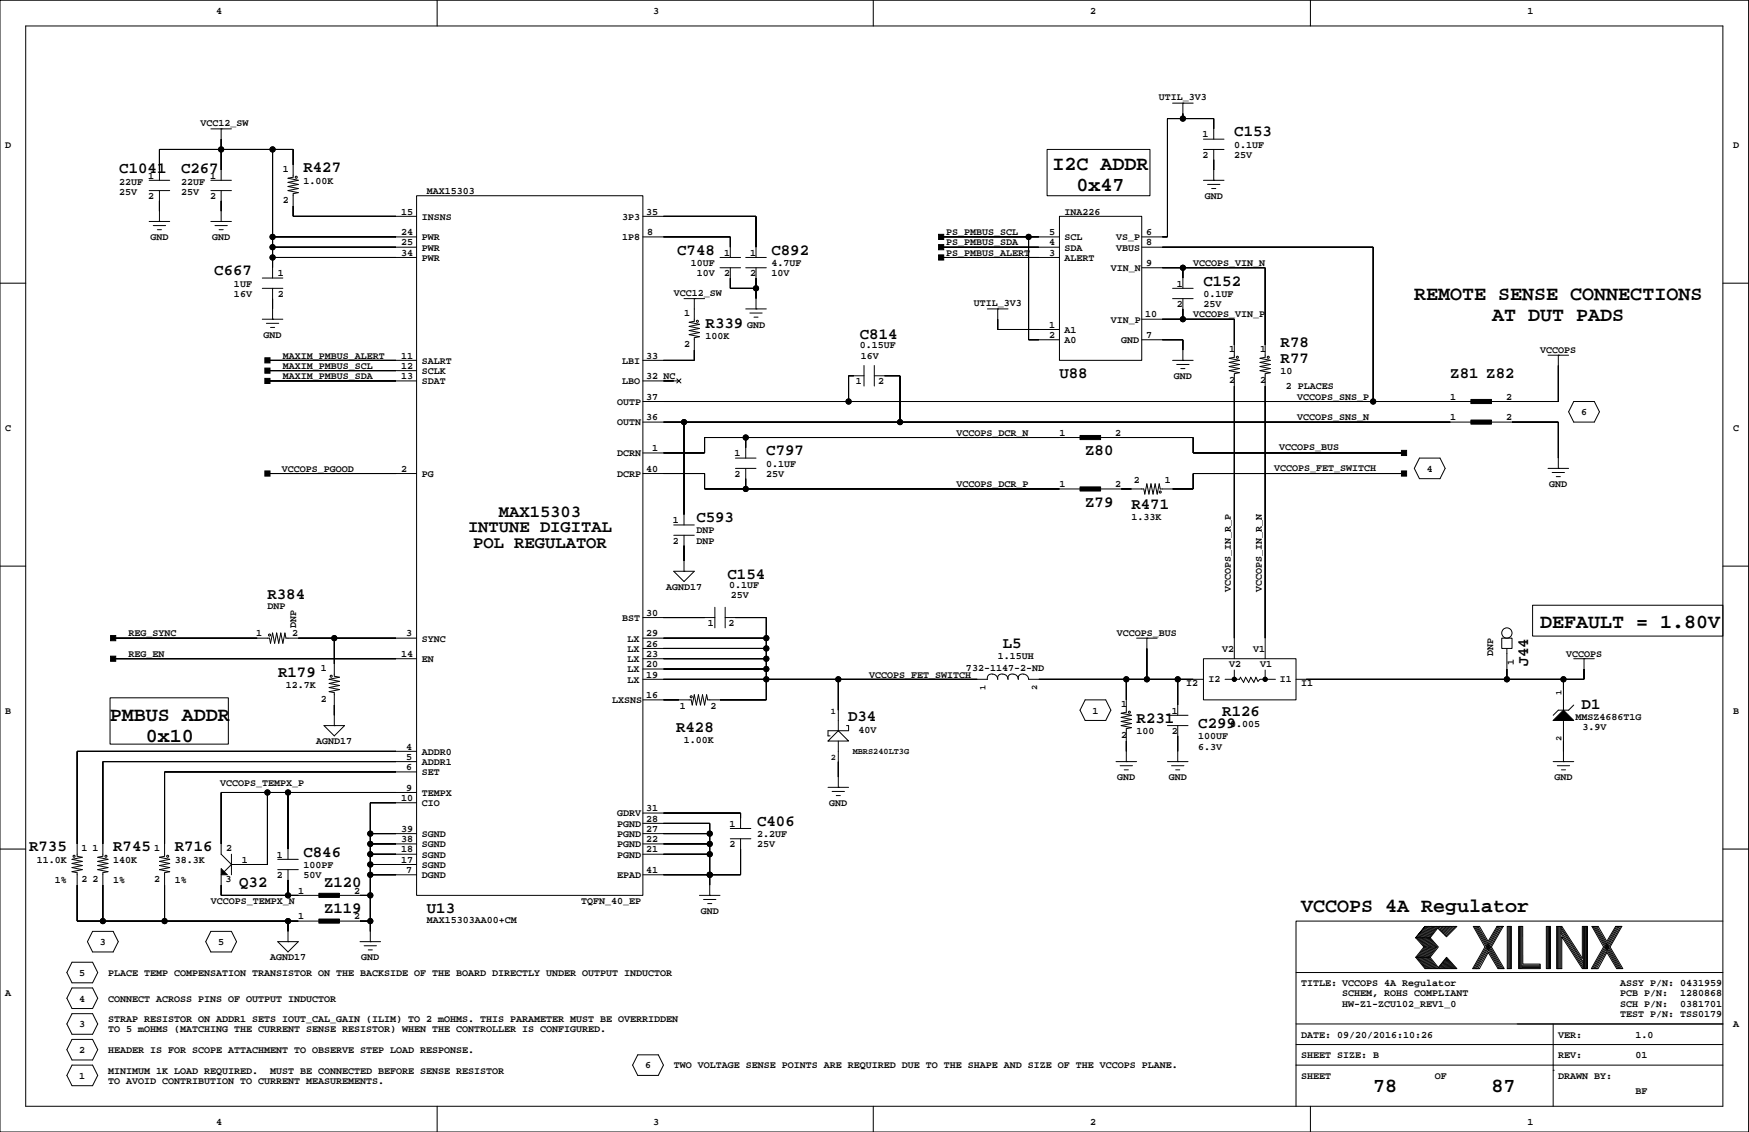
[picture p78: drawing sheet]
<svg xmlns="http://www.w3.org/2000/svg" width="432mm" height="279mm" viewBox="0 0 432 279" stroke-linecap="round" stroke-linejoin="round" font-family="sans-serif">
<defs><g id="words">
<g font-size="4.9">
<text x="259.9" y="42.1">I2C ADDR</text>
<text x="265.8" y="47.2">0x47</text>
<text x="349.2" y="74.1">REMOTE SENSE CONNECTIONS</text>
<text x="368.4" y="79.2">AT DUT PADS</text>
<text x="380.3" y="155.1">DEFAULT = 1.80V</text>
<text x="27.1" y="177.9">PMBUS ADDR</text>
<text x="36" y="183">0x10</text>
<text x="321.2" y="225.2">VCCOPS 4A Regulator</text>
<text x="339" y="269.6">78</text>
<text x="368.2" y="269.6">87</text>
</g>
<g font-size="4.2">
<text x="115.5" y="131.4">INTUNE DIGITAL</text>
<text x="123.2" y="127.6">MAX15303</text>
<text x="116.8" y="135.2">POL REGULATOR</text>
</g>
<g font-size="3.9">
<text x="304.7" y="33.7">C153</text>
<text x="29.5" y="42.8">C1041</text>
<text x="44.7" y="42.8">C267</text>
<text x="74.9" y="42.5">R427</text>
<text x="167.2" y="62.9">C748</text>
<text x="190.5" y="62.9">C892</text>
<text x="52.9" y="67.9">C667</text>
<text x="297.1" y="70.5">C152</text>
<text x="174.2" y="80.9">R339</text>
<text x="212.3" y="83.7">C814</text>
<text x="316.2" y="89.5">R77</text>
<text x="316.2" y="85.7">R78</text>
<text x="261.6" y="93.3">U88</text>
<text x="358.1" y="93.3">Z81 Z82</text>
<text x="189.2" y="112.4">C797</text>
<text x="267.9" y="112.4">Z80</text>
<text x="267.9" y="125.1">Z79</text>
<text x="279.3" y="125.6">R471</text>
<text x="171.9" y="128.9">C593</text>
<text x="179.6" y="142.9">C154</text>
<text x="66" y="147.9">R384</text>
<text x="247.6" y="159.9">L5</text>
<text x="68.6" y="167">R179</text>
<text x="377.2" y="164.5" transform="rotate(-90 377.2 164.5)">J44</text>
<text x="209.4" y="178">D34</text>
<text x="280.6" y="178.4">R231</text>
<text x="295.8" y="179.7">C299</text>
<text x="301.8" y="176.7">R126</text>
<text x="390.5" y="175">D1</text>
<text x="166.9" y="180.7">R428</text>
<text x="186.9" y="203.8">C406</text>
<text x="7.2" y="210.1">R735</text>
<text x="27.9" y="210.1">R745</text>
<text x="43.2" y="210.1">R716</text>
<text x="74.9" y="211.4">C846</text>
<text x="59" y="219">Q32</text>
<text x="80" y="219">Z120</text>
<text x="80" y="225.4">Z119</text>
<text x="105.4" y="225.4">U13</text>
</g>
<g font-size="2.5">
<text x="53.3" y="3.4">4</text>
<text x="161.3" y="3.4">3</text>
<text x="269.2" y="3.4">2</text>
<text x="377.1" y="3.4">1</text>
<text x="286.1" y="24.8">UTIL_3V3</text>
<text x="49.5" y="31.1">VCC12_SW</text>
<text x="296.9" y="33.9">1</text>
<text x="1.3" y="36.4">D</text>
<text x="296.9" y="39">2</text>
<text x="304.7" y="36.4">0.1UF</text>
<text x="304.7" y="39">25V</text>
<text x="427.9" y="36.4">D</text>
<text x="29.5" y="45.6">22UF</text>
<text x="36.6" y="44.1">1</text>
<text x="44.7" y="45.6">22UF</text>
<text x="51.8" y="44.1">1</text>
<text x="69.8" y="42.4">1</text>
<text x="74.9" y="45.3">1.00K</text>
<text x="105.4" y="47.9">MAX15303</text>
<text x="29.5" y="48.1">25V</text>
<text x="36.6" y="49.1">2</text>
<text x="44.7" y="48.1">25V</text>
<text x="51.8" y="49.1">2</text>
<text x="69.8" y="50">2</text>
<text x="99" y="53">15</text>
<text x="159.6" y="53">35</text>
<text x="262.8" y="53">INA226</text>
<text x="297.4" y="49.1">GND</text>
<text x="37.1" y="59.3">GND</text>
<text x="52.4" y="59.3">GND</text>
<text x="99" y="58">24</text>
<text x="104.1" y="54.2">INSNS</text>
<text x="104.1" y="59.3">PWR</text>
<text x="153.6" y="59.3">1P8</text>
<text x="153.6" y="54.2">3P3</text>
<text x="159.8" y="58">8</text>
<text x="233.6" y="58">PS_PMBUS_SCL</text>
<text x="259" y="58">5</text>
<text x="262.8" y="59.3">SCL</text>
<text x="275.5" y="59.3">VS_P</text>
<text x="282.9" y="58">6</text>
<text x="99" y="63.1">34</text>
<text x="99" y="60.6">25</text>
<text x="104.1" y="64.4">PWR</text>
<text x="104.1" y="61.8">PWR</text>
<text x="170.6" y="65.6">10UF</text>
<text x="178.8" y="63.1">1</text>
<text x="185.2" y="63.1">1</text>
<text x="190.5" y="65.6">4.7UF</text>
<text x="233.6" y="63.1">PS_PMBUS_ALERT</text>
<text x="233.6" y="60.6">PS_PMBUS_SDA</text>
<text x="259" y="63.1">3</text>
<text x="259" y="60.6">4</text>
<text x="262.8" y="61.8">SDA</text>
<text x="262.8" y="64.4">ALERT</text>
<text x="275.5" y="61.8">VBUS</text>
<text x="282.9" y="60.6">8</text>
<text x="282.9" y="65.6">9</text>
<text x="294.6" y="65.6">VCCOPS_VIN_N</text>
<text x="57.8" y="70.7">1UF</text>
<text x="68.6" y="68.2">1</text>
<text x="172" y="68.2">10V</text>
<text x="178.8" y="68.2">2</text>
<text x="185.2" y="68.2">2</text>
<text x="190.5" y="68.2">10V</text>
<text x="274.3" y="66.9">VIN_N</text>
<text x="290.6" y="70.7">1</text>
<text x="57.8" y="73.3">16V</text>
<text x="68.6" y="73.3">2</text>
<text x="166.3" y="73">VCC12_SW</text>
<text x="168.9" y="78">1</text>
<text x="240.4" y="75.6">UTIL_3V3</text>
<text x="290.6" y="75.8">2</text>
<text x="297.1" y="73.3">0.1UF</text>
<text x="297.1" y="75.8">25V</text>
<text x="65.1" y="83.4">GND</text>
<text x="174.2" y="83.7">100K</text>
<text x="184.4" y="80.9">GND</text>
<text x="259" y="80.9">1</text>
<text x="259" y="83.4">2</text>
<text x="262.8" y="82.2">A1</text>
<text x="274.3" y="79.6">VIN_P</text>
<text x="282.7" y="78.3">10</text>
<text x="282.9" y="83.4">7</text>
<text x="294.6" y="78.3">VCCOPS_VIN_P</text>
<text x="69.8" y="88.5">MAXIM_PMBUS_ALERT</text>
<text x="99" y="88.5">11</text>
<text x="104.1" y="89.8">SALRT</text>
<text x="153.6" y="89.8">LBI</text>
<text x="159.6" y="88.5">33</text>
<text x="168.9" y="85.6">2</text>
<text x="212.3" y="86">0.15UF</text>
<text x="212.5" y="88.5">16V</text>
<text x="262.8" y="84.7">A0</text>
<text x="276.8" y="84.7">GND</text>
<text x="303.5" y="86.9">1</text>
<text x="311.1" y="86.9">1</text>
<text x="380.3" y="87.2">VCCOPS</text>
<text x="69.8" y="91">MAXIM_PMBUS_SCL</text>
<text x="69.8" y="93.6">MAXIM_PMBUS_SDA</text>
<text x="99" y="93.6">13</text>
<text x="99" y="91">12</text>
<text x="104.1" y="92.3">SCLK</text>
<text x="104.1" y="94.9">SDAT</text>
<text x="153.6" y="94.9">LBO</text>
<text x="159.6" y="93.6">32 NC</text>
<text x="211.3" y="94.9">1</text>
<text x="216.8" y="94.9">2</text>
<text x="289.8" y="93.6">GND</text>
<text x="303.5" y="94.5">2</text>
<text x="311.1" y="94.5">2</text>
<text x="316.2" y="92.3">10</text>
<text x="152.4" y="99.9">OUTP</text>
<text x="159.6" y="98.7">37</text>
<text x="317.4" y="96.1">2 PLACES</text>
<text x="320.2" y="98.7">VCCOPS_SNS_P</text>
<text x="358.1" y="98.7">1</text>
<text x="371.8" y="98.7">2</text>
<text x="1.3" y="106.3">C</text>
<text x="152.4" y="105">OUTN</text>
<text x="159.6" y="103.7">36</text>
<text x="236.2" y="107.5">VCCOPS_DCR_N</text>
<text x="261.6" y="107.5">1</text>
<text x="275.3" y="107.5">2</text>
<text x="320.2" y="103.7">VCCOPS_SNS_N</text>
<text x="358.1" y="103.7">1</text>
<text x="371.8" y="103.7">2</text>
<text x="390.3" y="102.5">6</text>
<text x="427.9" y="106.3">C</text>
<text x="152.4" y="112.6">DCRN</text>
<text x="161" y="111.4">1</text>
<text x="181.4" y="112.6">1</text>
<text x="315.8" y="111.1">VCCOPS_BUS</text>
<text x="69.6" y="116.4">VCCOPS_PGOOD</text>
<text x="99" y="116.4">2</text>
<text x="104.1" y="117.7">PG</text>
<text x="152.4" y="117.7">DCRP</text>
<text x="159.6" y="116.4">40</text>
<text x="181.4" y="117.7">2</text>
<text x="189.2" y="115.2">0.1UF</text>
<text x="189.2" y="117.7">25V</text>
<text x="279.9" y="119.2">2</text>
<text x="287.5" y="119.2">1</text>
<text x="314.6" y="116.2">VCCOPS_FET_SWITCH</text>
<text x="352.2" y="116.4">4</text>
<text x="236.2" y="120.2">VCCOPS_DCR_P</text>
<text x="261.6" y="120.2">1</text>
<text x="275.3" y="120.2">2</text>
<text x="382.5" y="120.2">GND</text>
<text x="166.1" y="129.1">1</text>
<text x="172" y="131.7">DNP</text>
<text x="279.3" y="128.4">1.33K</text>
<text x="166.1" y="134.2">2</text>
<text x="172" y="134.2">DNP</text>
<text x="164.4" y="145.6">AGND17</text>
<text x="180" y="145.1">0.1UF</text>
<text x="180.4" y="147.7">25V</text>
<text x="303.9" y="146.1" transform="rotate(-90 303.9 146.1)">VCCOPS_IN_R_P</text>
<text x="311.5" y="146.1" transform="rotate(-90 311.5 146.1)">VCCOPS_IN_R_N</text>
<text x="66" y="150.3">DNP</text>
<text x="73.1" y="155" transform="rotate(-90 73.1 155)">DNP</text>
<text x="153.6" y="153.3">BST</text>
<text x="159.6" y="152">30</text>
<text x="174.8" y="154.5">1</text>
<text x="179.9" y="154.5">2</text>
<text x="31.7" y="157.1">REG_SYNC</text>
<text x="63.3" y="157.1">1</text>
<text x="72.2" y="157.1">2</text>
<text x="100.3" y="157.1">3</text>
<text x="104.1" y="158.3">SYNC</text>
<text x="154.9" y="160.9">LX</text>
<text x="154.9" y="158.3">LX</text>
<text x="159.6" y="159.6">26</text>
<text x="159.6" y="157.1">29</text>
<text x="275.7" y="157.1">VCCOPS_BUS</text>
<text x="301.8" y="160.9">V2</text>
<text x="309.4" y="160.9">V1</text>
<text x="368.7" y="162" transform="rotate(-90 368.7 162)">DNP</text>
<text x="31.7" y="162.1">REG_EN</text>
<text x="79.2" y="165.6">1</text>
<text x="99" y="162.1">14</text>
<text x="104.1" y="163.4">EN</text>
<text x="154.9" y="166">LX</text>
<text x="154.9" y="163.4">LX</text>
<text x="159.6" y="164.7">20</text>
<text x="159.6" y="162.1">23</text>
<text x="159.6" y="167.2">19</text>
<text x="214.6" y="167.2">VCCOPS_FET_SWITCH</text>
<text x="238.5" y="165.6">732-1147-2-ND</text>
<text x="246.3" y="162.7">1.15UH</text>
<text x="303.5" y="164.6">V2</text>
<text x="311.1" y="164.6">V1</text>
<text x="373.7" y="164.1" transform="rotate(-90 373.7 164.1)">1</text>
<text x="386.6" y="162.1">VCCOPS</text>
<text x="70.6" y="169.8">12.7K</text>
<text x="79.2" y="173.2">2</text>
<text x="151.1" y="173.6">LXSNS</text>
<text x="154.9" y="168.5">LX</text>
<text x="159.6" y="172.3">16</text>
<text x="292.9" y="169.4">I2</text>
<text x="298.4" y="168.4">I2</text>
<text x="316" y="168.4">I1</text>
<text x="321.2" y="169.4">I1</text>
<text x="1.3" y="176.1">B</text>
<text x="167.8" y="175.1">1</text>
<text x="175.4" y="175.1">2</text>
<text x="269.7" y="176.1">1</text>
<text x="276.8" y="174.5">1</text>
<text x="289.3" y="176.1">1</text>
<text x="303.7" y="179.6">0.005</text>
<text x="389" y="177.8">MMSZ4686T1G</text>
<text x="427.9" y="176.1">B</text>
<text x="78.1" y="183.7">AGND17</text>
<text x="100.3" y="185">4</text>
<text x="168.8" y="183.5">1.00K</text>
<text x="211.9" y="180.9">40V</text>
<text x="276.8" y="182.1">2</text>
<text x="280.6" y="181.2">100</text>
<text x="289.3" y="181.2">2</text>
<text x="295.8" y="182.5">100UF</text>
<text x="295.8" y="185">6.3V</text>
<text x="390.7" y="180.2">3.9V</text>
<text x="100.3" y="187.5">5</text>
<text x="100.3" y="190.1">6</text>
<text x="104.1" y="191.4">SET</text>
<text x="104.1" y="188.8">ADDR1</text>
<text x="104.1" y="186.3">ADDR0</text>
<text x="54.3" y="193.9">VCCOPS_TEMPX_P</text>
<text x="99" y="197.7">10</text>
<text x="100.3" y="195.2">9</text>
<text x="104.1" y="196.4">TEMPX</text>
<text x="275.8" y="192.6">GND</text>
<text x="288.5" y="192.6">GND</text>
<text x="383.8" y="192.6">GND</text>
<text x="104.1" y="199">CIO</text>
<text x="152.4" y="201.5">GDRV</text>
<text x="159.6" y="202.8">28</text>
<text x="159.6" y="200.2">31</text>
<text x="204.7" y="199">GND</text>
<text x="99" y="207.9">38</text>
<text x="99" y="205.3">39</text>
<text x="104.1" y="209.1">SGND</text>
<text x="104.1" y="206.6">SGND</text>
<text x="152.4" y="209.1">PGND</text>
<text x="152.4" y="206.6">PGND</text>
<text x="152.4" y="204">PGND</text>
<text x="159.6" y="205.3">27</text>
<text x="159.6" y="207.9">22</text>
<text x="180.1" y="209.1">2</text>
<text x="180.1" y="204">1</text>
<text x="186.9" y="206.6">2.2UF</text>
<text x="186.9" y="209.1">25V</text>
<text x="9.1" y="212.9">11.0K</text>
<text x="20.1" y="210">1</text>
<text x="22.9" y="210">1</text>
<text x="27.9" y="212.9">140K</text>
<text x="38.1" y="210">1</text>
<text x="43.2" y="212.9">38.3K</text>
<text x="55.9" y="210">2</text>
<text x="59.7" y="212.9">1</text>
<text x="68.4" y="211.7">1</text>
<text x="74.9" y="214.2">100PF</text>
<text x="99" y="212.9">17</text>
<text x="99" y="210.4">18</text>
<text x="100.3" y="215.5">7</text>
<text x="104.1" y="214.2">SGND</text>
<text x="104.1" y="211.7">SGND</text>
<text x="152.4" y="211.7">PGND</text>
<text x="159.6" y="210.4">21</text>
<text x="159.6" y="215.5">41</text>
<text x="13.5" y="218">1%</text>
<text x="20.1" y="217.6">2</text>
<text x="22.9" y="217.6">2</text>
<text x="27.9" y="218">1%</text>
<text x="38.1" y="217.6">2</text>
<text x="43.2" y="218">1%</text>
<text x="55.7" y="217.6">3</text>
<text x="68.4" y="216.7">2</text>
<text x="73.6" y="220.6">1</text>
<text x="74.9" y="216.7">50V</text>
<text x="87.4" y="220.6">2</text>
<text x="104.1" y="216.7">DGND</text>
<text x="152.4" y="216.7">EPAD</text>
<text x="52.1" y="223.1">VCCOPS_TEMPX_N</text>
<text x="73.6" y="226.9">1</text>
<text x="87.4" y="226.9">2</text>
<text x="105.4" y="227.8">MAX15303AA00+CM</text>
<text x="143.5" y="223.1">TQFN_40_EP</text>
<text x="173" y="225.6">GND</text>
<text x="24.7" y="233.3">3</text>
<text x="53.9" y="233.3">5</text>
<text x="66.7" y="237.1">AGND17</text>
<text x="89.2" y="237.1">GND</text>
<text x="1.3" y="245.9">A</text>
<text x="19.6" y="240.9">5</text>
<text x="26.7" y="240.9">PLACE TEMP COMPENSATION TRANSISTOR ON THE BACKSIDE OF THE BOARD DIRECTLY UNDER OUTPUT INDUCTOR</text>
<text x="321.2" y="243.4">TITLE: VCCOPS 4A Regulator</text>
<text x="331.4" y="245.9">SCHEM, ROHS COMPLIANT</text>
<text x="400" y="243.4">ASSY P/N: 0431959</text>
<text x="400" y="245.9">PCB P/N:</text>
<text x="414.8" y="245.9">1280868</text>
<text x="19.6" y="247.2">4</text>
<text x="26.7" y="247.2">CONNECT ACROSS PINS OF OUTPUT INDUCTOR</text>
<text x="331.4" y="248.5">HW-Z1-ZCU102_REV1_0</text>
<text x="400" y="251">TEST P/N: TSS0179</text>
<text x="400" y="248.5">SCH P/N:</text>
<text x="414.8" y="248.5">0381701</text>
<text x="19.6" y="253.6">3</text>
<text x="26.7" y="252.3">STRAP RESISTOR ON ADDR1 SETS IOUT_CAL_GAIN (ILIM) TO 2 mOHMS. THIS PARAMETER MUST BE OVERRIDDEN</text>
<text x="26.7" y="254.8">TO 5 mOHMS (MATCHING THE CURRENT SENSE RESISTOR) WHEN THE CONTROLLER IS CONFIGURED.</text>
<text x="321.2" y="256.1">DATE: 09/20/2016:10:26</text>
<text x="384.7" y="256.1">VER:</text>
<text x="403.8" y="256.1">1.0</text>
<text x="427.9" y="253.6">A</text>
<text x="19.6" y="259.9">2</text>
<text x="26.7" y="259.9">HEADER IS FOR SCOPE ATTACHMENT TO OBSERVE STEP LOAD RESPONSE.</text>
<text x="159.2" y="263.7">6</text>
<text x="166.3" y="263.7">TWO VOLTAGE SENSE POINTS ARE REQUIRED DUE TO THE SHAPE AND SIZE OF THE VCCOPS PLANE.</text>
<text x="321.2" y="261.2">SHEET SIZE: B</text>
<text x="384.7" y="261.2">REV:</text>
<text x="403.8" y="261.2">01</text>
<text x="19.6" y="266.3">1</text>
<text x="26.7" y="267.5">TO AVOID CONTRIBUTION TO CURRENT MEASUREMENTS.</text>
<text x="26.7" y="265">MINIMUM 1K LOAD REQUIRED.</text>
<text x="66.7" y="265">MUST BE CONNECTED BEFORE SENSE RESISTOR</text>
<text x="321.2" y="266.3">SHEET</text>
<text x="354.2" y="266.3">OF</text>
<text x="384.7" y="266.3">DRAWN BY:</text>
<text x="403.8" y="270.1">BF</text>
<text x="53.3" y="277.7">4</text>
<text x="161.3" y="277.7">3</text>
<text x="269.2" y="277.7">2</text>
<text x="377.1" y="277.7">1</text>
</g>
<g font-size="2.1">
<text x="243.3" y="170.2" transform="rotate(-90 243.3 170.2)">1</text>
<text x="256" y="170.2" transform="rotate(-90 256 170.2)">2</text>
<text x="385.5" y="171.5" transform="rotate(-90 385.5 171.5)">1</text>
<text x="205.1" y="176.2">1</text>
<text x="385.5" y="182.9" transform="rotate(-90 385.5 182.9)">2</text>
<text x="205.1" y="187.6">2</text>
<text x="210.5" y="186.1">MBRS240LT3G</text>
</g>
</g></defs>
<g fill="none" stroke="#000" stroke-width=".25">
<path d="M0 .1h431.7v279.3h-431.7zM6.3 6.4h419.1v266.7h-419.1zM107.9 .1v6.3M215.6 .1v6.3M323.5 .1v6.3M52.1 31.8h5M54.6 31.8h.1M54.6 31.8v12.7M67.3 36.9v31.7M258.5 36.9h25.4v11.4h-25.4zM289.5 25.5h5.1M292 25.5h.1"/>
<path d="M292 25.5v3.8M297.1 36.9h5.1M297.1 34.3h5.1M299.7 34.3v-5h-11.5v29.2h-6.3M299.7 36.9v7.6M36.8 44.5h5.1M36.8 47h5.1M36.8 54.7h5.1M37.8 55.7h3.1M38.9 56.7h1M39.4 54.7h.1M39.4 44.5v-7.6h33v6.8l-1.3 .3 2.5 .5-2.5 .5 2.5 .5-2.5 .5 2.5 .5-2.5 .5 2.5 .6-1.2 .2v5.6h30.4"/>
<path d="M39.4 47v7.7M52.1 44.5h5M52.1 47h5M52.1 54.7h5M53.1 55.7h3M54.1 56.7h1M54.6 54.7h.1M54.6 47v7.7M67.3 58.5h35.5M102.8 48.3h55.9v172.7h-55.9zM158.7 58.5h21.6v5M158.7 53.4h27.9v10.1"/>
<path d="M232.4 58.5h29.2M253.9 58.5v25.4h7.7M261.6 53.4h20.3v35.5h-20.3zM297.1 44.5h5.1M298.1 45.5h3.1M299.1 46.5h1.1M299.7 44.5h.1M0 69.9h6.3M64.8 78.8h5M64.8 71.2h5M64.8 68.6h5M65.8 79.8h3"/>
<path d="M67.3 78.8h.1M67.3 71.2v7.6M67.3 63.5h35.5M67.3 61h35.5M168.9 73.7h5.1M171.4 76.2h.1M171.4 73.7h.1M171.4 73.7v5.6l-1.3 .2 2.6 .6-2.6 .5 2.6 .5-2.6 .5 2.6 .5-2.6 .5 2.6 .5-1.3 .3v5.5h-12.7M177.8 66.1h5M177.8 63.5h5M180.3 66.1v5.1h6.3M184.1 66.1h5.1"/>
<path d="M184.1 63.5h5.1M184.1 76.2h5.1M185.1 77.3h3.1M186.1 78.3h1.1M186.6 76.2h.1M186.6 66.1v10.1M232.4 63.5h29.2M232.4 61h29.2M243.8 76.2h5.1M246.3 76.2h.1M246.3 76.2v5.1h15.3M281.9 78.8h22.8v9.4l-1.2 .2 2.5 .5-2.5 .6 2.5 .5-2.5 .5 2.5 .5-2.5 .5 2.5 .5-1.3 .2v70.4"/>
<path d="M281.9 66.1h30.4v22.1l-1.2 .2 2.5 .5-2.5 .6 2.5 .5-2.5 .5 2.5 .5-2.5 .5 2.5 .5-1.3 .2v70.4M281.9 61h57.1v38.1M289.5 73.7h5.1M289.5 71.2h5.1M292 66.1v5.1M292 73.7v5.1M425.4 69.9h6.3M66 91.5h36.8M66 94h36.8M66 88.9h36.8M66.8 80.8h1M158.7 94h8.9"/>
<path d="M158.7 99.1h204.4M167.1 93.5l1 1M168.1 93.5l-1 1M213.3 92.8h-3.8v6.3M213.3 90.2v5.1M215.9 92.8h6.3v11.4M215.9 90.2v5.1M281.9 83.9h10.1v5M289.5 88.9h5.1M290.5 90h3.1M291.5 91h1M292 88.9h.1"/>
<path d="M382.2 87.7h5.1M384.7 87.7h.1M384.7 87.7v11.4h-16.5M388.5 99.1h5.1l1.3 2.5-1.3 2.6h-5.1l-1.2-2.6zM66 116.9h36.8M158.7 116.9h15.3v3.8h92.6M158.7 104.2h204.4M168.9 104.2v25.4M181.6 113.1h5M181.6 115.6h5M184.1 108v5.1M184.1 115.6v5.1"/>
<path d="M266.6 108h-92.6v3.8h-15.3M271.7 108h22.9v3.8h52M346.6 116.9h-52v3.8h-8.2l-.2-1.3-.5 2.6-.5-2.6-.5 2.6-.5-2.6-.5 2.6-.6-2.6-.5 2.6-.2-1.3h-10.7M350.4 113.1h5.1l1.3 2.5-1.3 2.5h-5.1l-1.2-2.5zM368.2 104.2h16.5v11.4M382.2 115.6h5.1M383.2 116.6h3M384.2 117.6h1M384.7 115.6h.1M0 139.7h6.3M166.3 132.1h5.1M166.3 129.6h5.1"/>
<path d="M168.9 132.1v8.9M425.4 139.7h6.3M27.9 157.5h38.6l.3 1.3 .5-2.6 .5 2.6 .5-2.6 .5 2.6 .5-2.6 .5 2.6 .5-2.6 .3 1.3h32.2M82.5 157.5v9.4l1.3 .3-2.5 .5 2.5 .5-2.5 .5 2.5 .5-2.5 .5 2.5 .5-2.5 .5 1.2 .3v8.1M158.7 157.5h30.5M158.7 152.4h17.8M166.3 141h5.1l-2.5 2.5zM168.9 141h.1M176.5 149.9v5.1M179 152.4h10.2v20.3h-14.5l-.2-1.2-.5 2.5-.6-2.5-.5 2.5-.5-2.5-.5 2.5-.5-2.5-.5 2.5-.3-1.3h-11.9M179 149.9v5.1M280.6 157.5h5.1"/>
<path d="M283.1 157.5h.1M283.1 157.5v10.2M370.8 157.5h2.5v2.5h-2.5zM378.4 149.4h47v7.6h-47zM27.2 172.2h29.2v11.5h-29.2zM27.9 162.6h74.9M80 179.1h5.1l-2.6 2.5zM82.5 179.1h.1M158.7 162.6h30.5M158.7 165.1h30.5M158.7 160h30.5M207 167.7v12.7"/>
<path d="M209 179.1h.5v1.3h-5.1v1.2h.5M247.6 166.4a1.27 1.27 0 0 1 1.3 1.3 1.11 1.11 0 0 1 .4-1.2 1.11 1.11 0 0 1 1.2 0 1.27 1.27 0 0 1 .9 1.2 1.11 1.11 0 0 1 .4-1.2 1.11 1.11 0 0 1 1.3 0 1.27 1.27 0 0 1 .8 1.2h43.2M247.6 166.4a1.02 1.02 0 0 0-1.3 1.3 1.27 1.27 0 0 0-1.2-1.4 1.27 1.27 0 0 0-1.3 1.4h-85.1M267.9 172.7h5.1l1.3 2.6-1.3 2.5h-5.1l-1.3-2.5zM278.1 167.7v8.1l-1.3 .2 2.5 .6-2.5 .5 2.5 .5-2.5 .5 2.5 .5-2.5 .5 2.5 .5-1.2 .3v8.1M288.2 179.1h5.1M288.2 176.6h5.1M290.8 167.7v8.9M290.8 179.1v8.9M297.1 162.6h22.9v10.1h-22.9zM302.4 167.7h3.6l.3-.5 .7 1.2 .5-1.2 .8 1.2 .5-1.2 .8 1.2 .5-1.2 .5 1 .5-.5h3.8M304.7 165.4v1.8"/>
<path d="M312.3 165.4v1.8M372 160v7.7M386 167.7v7.6M386 177.8v10.2M388.5 162.6h5.1M388.5 174l-1.2 1.3h-2.6l-1.2 1.3M391.1 162.6h.1M391.1 162.6v5.1h-71.1M66 195.6v17.8h-8.9M71.1 195.6v16.5M102.8 188h-77.4v23.3l-1.3 .3 2.6 .5-2.6 .5 2.6 .5-2.6 .5 2.6 .5-2.6 .5 2.6 .6-1.3 .2v11.9M102.8 195.6h-48.2v15.2l2.5 2.6"/>
<path d="M102.8 190.5h-62.2v20.8l-1.2 .3 2.5 .5-2.5 .5 2.5 .5-2.5 .5 2.5 .5-2.5 .5 2.5 .6-1.3 .2v11.9M102.8 185.4h-83.8v25.9l1.3 .3-2.5 .5 2.5 .5-2.5 .5 2.5 .5-2.5 .5 2.5 .5-2.5 .6 1.2 .2v11.9h59.7M102.8 198.1h-11.4v34.3M204.4 182.9l2.6-2.5 2.5 2.5zM204.4 194.3h5.1M205.4 195.3h3.1M206.5 196.4h1M207 194.3h.1M207 182.9v11.4M275.5 188h5.1M276.5 189h3.1M277.6 190h1"/>
<path d="M278.1 188h.1M288.2 188h5.1M289.2 189h3.1M290.3 190h1M290.8 188h.1M383.5 188h5M384.5 189h3M385.5 190h1M386 188h.1M0 209.6h6.3M54.6 215.9v5.1h24.1M57.1 213.4l-1.7 1.8"/>
<path d="M57.1 210.8v5.1M68.6 214.6h5M68.6 212.1h5M71.1 214.6v6.4M91.4 213.4h11.4M91.4 205.8h11.4M91.4 210.8h11.4M91.4 215.9h11.4M91.4 208.3h11.4M158.7 203.2h16.5v17.8M158.7 200.7h24.1v3.8M158.7 205.8h16.5"/>
<path d="M158.7 210.8h16.5M158.7 208.3h16.5M175.2 215.9h.1M180.3 207h5.1M180.3 204.5h5.1M182.8 207v8.9h-24.1M425.4 209.6h6.3M17.8 237.5h5.1l1.2 2.5-1.2 2.6h-5.1l-1.3-2.6zM22.9 229.9h5l1.3 2.5-1.3 2.6h-5l-1.3-2.6zM52.1 229.9h5l1.3 2.5-1.3 2.6h-5l-1.3-2.6zM68.6 232.4h5l-2.5 2.6zM71.1 232.4h.1"/>
<path d="M71.1 227.3v5.1M83.8 221h7.6M83.8 227.3h7.6M88.9 232.4h5.1M89.9 233.4h3M90.9 234.5h1M91.4 232.4h.1M172.7 221h5.1M173.7 222h3M174.7 223h1M175.2 221h.1M349.5 236.3h3.6"/>
<path d="M349.9 231.5l1.9 2.2-2 2.6 2.2 2.8M350.1 236.3l2.2 2.8M350.2 231.5l1.9 2.3-2 2.5M350.4 236.3l2.2 2.8M350.5 231.5l1.9 2.3-2 2.5M350.6 236.3l2.3 2.7M350.8 231.5l1.9 2.3-2 2.5M351 236.3l2.2 2.8M351.1 231.5l1.9 2.3-2 2.5M351.3 236.3l2.2 2.8M351.4 231.5l1.9 2.3-2 2.5M351.6 236.3l2.2 2.8"/>
<path d="M351.7 231.5l1.9 2.2M351.8 228.7l-2.3 2.8 2.3-2.8h7.9l-2.6 2.5-2.1-2.1-1.9 2.4 2 2.2-2 2.6 2 2.5 2-2.5 2.6 2.8h-7.9l-2.3-2.8M351.9 236.3l2.2 2.8M352 231.5l1.9 2.2M352.1 228.7l-2.2 2.7M352.2 236.3l2.2 2.8M352.3 231.5l1.9 2.3-2 2.5M352.4 228.7l-2.2 2.7M352.5 236.3l2.2 2.8M352.6 231.5l1.9 2.2M352.7 228.7l-2.2 2.7M352.8 236.3l2.2 2.8"/>
<path d="M352.8 231.5l2 2.2M353 228.7l-2.2 2.7M353.1 231.5h-3.6l2.1 2.2-2.1 2.6M353.2 228.7l-2.1 2.7M353.6 233.8l-2 2.5M353.6 228.7l-2.2 2.7M353.8 228.7l-2.1 2.7M353.9 233.8l-1.9 2.4M354.1 228.7l-2.1 2.7M354.4 228.7l-2.1 2.7M354.5 233.8l-2 2.5M354.7 228.7l-2.1 2.7"/>
<path d="M354.8 233.8l-2 2.5M355 228.7l-2.1 2.7M355.2 238.8l.2 .3M355.3 238.6l.4 .5M355.4 228.7l-.4 .4M355.4 238.4l.6 .7M355.6 238.3l.7 .8M355.7 238.1l.9 1M355.7 228.7l-.5 .5M355.9 237.9l1 1.2M356 237.8l1.2 1.3M356.1 228.7l-.8 .7"/>
<path d="M356.1 237.6l1.4 1.4M356.3 237.4l1.5 1.7M356.4 237.2l1.6 1.9M356.5 228.7l-1 .9M356.5 237.1l1.8 2M356.7 236.9l1.9 2.2M356.8 236.7l2.1 2.4M356.8 228.7l-1.1 1.1M356.9 236.6l2.3 2.5M357.1 236.5l2.3 2.6M357.2 228.7l-1.3 1.2M357.5 228.7l-1.4 1.4"/>
<path d="M357.8 228.7l-1.6 1.6M358.2 228.7l-1.8 1.7M358.5 228.7l-1.9 1.9M359 228.7l-2.2 2.1M359.3 228.7l-2.3 2.3M364 228.7l6.1 10.4M364.3 228.7l6.1 10.4M364.6 228.7l6.1 10.4M364.9 228.7l6.1 10.4M367.4 232.3l-2.1-3.6h-1.6l2.9 5-3 5.4h1.7l2.1-4 2.4 4h1.6l-3.2-5.4M369.6 228.7l-2.2 3.6M369.8 228.7l-5.9 10.4"/>
<path d="M370.2 228.7l-6 10.4M370.5 228.7l-6 10.4M370.8 228.7l-6 10.4M371.1 228.7h-1.5h1.5l-2.9 5M372.1 228.7h1v10.4h-1zM372.4 228.7v10.4M372.6 228.7v10.4M372.9 228.7v10.4M374.9 228.7h1v9.3h4.3v1.1h-5.3zM375.1 228.7v10.4M375.4 228.7v10.4M375.7 228.7v10.4"/>
<path d="M375.7 238.2h4.5M375.7 238.5h4.5M375.7 238.8h4.5M381.8 228.7h1v10.4h-1zM382 228.7v10.4M382.3 228.7v10.4M382.5 228.7v10.4M384.3 228.7h1.3l5.1 7.8v-7.8h1.2v10.4h-1.2l-5.1-7.9v7.9h-1.3zM384.5 228.7v10.4M384.8 228.7v10.4M385.1 228.7v10.4M385.3 228.7v10.4"/>
<path d="M385.3 230.3l5.6 8.7M385.3 229.8l5.6 8.7M385.3 229.2l5.6 8.7M385.3 228.8l5.6 8.7M390.9 228.7v10.4M391.2 228.7v10.4M391.5 228.7v10.4M391.7 228.6v10.4M393.3 228.7l6.1 10.4M393.6 228.7l6.1 10.4M393.9 228.7l6.1 10.4M394.2 228.7l6.1 10.4"/>
<path d="M396.7 232.3l-2.1-3.6h-1.6l2.9 5-3 5.4M397.5 233.7l3.2 5.4h-1.6l-2.4-4-2.2 4h-1.6M398.9 228.7l-2.2 3.6M399.1 228.7l-6 10.4M399.4 228.7l-5.9 10.4M399.7 228.7l-5.9 10.4M400.1 228.7l-6 10.4M400.4 228.7h-1.5h1.5l-2.9 5M425.4 227.3h-105.4v35.6M17.8 256.5h5.1l1.2 2.6-1.2 2.5h-5.1l-1.3-2.5zM17.8 250.2h5.1l1.2 2.5-1.2 2.6h-5.1l-1.3-2.6zM17.8 243.8h5.1l1.2 2.6-1.2 2.5h-5.1l-1.3-2.5z"/>
<path d="M320 257.8h105.4M320 252.7h105.4M320 240h105.4M383.5 252.7v20.4M17.8 262.9h5.1l1.2 2.5-1.2 2.6h-5.1l-1.3-2.6zM107.9 273.1v6.3M157.4 260.4h5.1l1.3 2.5-1.3 2.5h-5.1l-1.2-2.5zM215.6 273.1v6.3M320 262.9v10.2M320 262.9h105.4M323.5 273.1v6.3M383.5 264.2h.1"/>
<circle cx="54.6" cy="36.9" r=".63"/>
<circle cx="67.3" cy="36.9" r=".63"/>
<circle cx="292" cy="29.3" r=".63"/>
<circle cx="67.3" cy="58.5" r=".63"/>
<circle cx="73.1" cy="43.7" r=".25"/>
<circle cx="253.9" cy="58.5" r=".63"/>
<circle cx="67.3" cy="61" r=".63"/>
<circle cx="67.3" cy="63.5" r=".63"/>
<circle cx="172.2" cy="79.3" r=".25"/>
<circle cx="186.6" cy="71.2" r=".63"/>
<circle cx="292" cy="78.8" r=".63"/>
<circle cx="292" cy="66.1" r=".63"/>
<circle cx="209.5" cy="99.1" r=".63"/>
<circle cx="305.5" cy="88.2" r=".25"/>
<circle cx="313.1" cy="88.2" r=".25"/>
<circle cx="339" cy="99.1" r=".63"/>
<circle cx="168.9" cy="104.2" r=".63"/>
<circle cx="184.1" cy="108" r=".63"/>
<circle cx="222.2" cy="104.2" r=".63"/>
<circle cx="184.1" cy="120.7" r=".63"/>
<circle cx="286.4" cy="121.4" r=".25"/>
<circle cx="66.5" cy="156.7" r=".25"/>
<circle cx="82.5" cy="157.5" r=".63"/>
<circle cx="189.2" cy="157.5" r=".63"/>
<circle cx="372" cy="156.2" r="1.27"/>
<circle cx="81.8" cy="166.9" r=".25"/>
<circle cx="170.6" cy="172" r=".25"/>
<circle cx="189.2" cy="165.1" r=".63"/>
<circle cx="189.2" cy="162.6" r=".63"/>
<circle cx="189.2" cy="167.7" r=".63"/>
<circle cx="189.2" cy="160" r=".63"/>
<circle cx="207" cy="167.7" r=".63"/>
<circle cx="278.1" cy="167.7" r=".63"/>
<circle cx="278.8" cy="175.8" r=".25"/>
<circle cx="283.1" cy="167.7" r=".63"/>
<circle cx="290.8" cy="167.7" r=".63"/>
<circle cx="304.7" cy="167.7" r=".51"/>
<circle cx="312.3" cy="167.7" r=".51"/>
<circle cx="372" cy="167.7" r=".63"/>
<circle cx="386" cy="167.7" r=".63"/>
<circle cx="66" cy="195.6" r=".63"/>
<circle cx="71.1" cy="195.6" r=".63"/>
<circle cx="18.3" cy="211.3" r=".25"/>
<circle cx="26.2" cy="211.3" r=".25"/>
<circle cx="41.4" cy="211.3" r=".25"/>
<circle cx="91.4" cy="208.3" r=".63"/>
<circle cx="91.4" cy="215.9" r=".63"/>
<circle cx="91.4" cy="205.8" r=".63"/>
<circle cx="91.4" cy="213.4" r=".63"/>
<circle cx="91.4" cy="210.8" r=".63"/>
<circle cx="175.2" cy="208.3" r=".63"/>
<circle cx="175.2" cy="215.9" r=".63"/>
<circle cx="175.2" cy="205.8" r=".63"/>
<circle cx="175.2" cy="210.8" r=".63"/>
<circle cx="25.4" cy="227.3" r=".63"/>
<circle cx="40.6" cy="227.3" r=".63"/>
<circle cx="71.1" cy="221" r=".63"/>
<circle cx="71.1" cy="227.3" r=".63"/>
<circle cx="91.4" cy="221" r=".63"/>
<circle cx="91.4" cy="227.3" r=".63"/>
</g>
<g fill="#000" stroke="#000" stroke-width=".25">
<path d="M39.4 36.9v5.1z" fill-rule="evenodd"/>
<path d="M39.4 36.9h15.2z" fill-rule="evenodd"/>
<path d="M54.6 34.3v2.6z" fill-rule="evenodd"/>
<path d="M54.6 36.9v5.1z" fill-rule="evenodd"/>
<path d="M54.6 36.9h12.7z" fill-rule="evenodd"/>
<path d="M67.3 36.9v21.6z" fill-rule="evenodd"/>
<path d="M72.4 36.9v3.8z" fill-rule="evenodd"/>
<path d="M67.3 36.9h5.1z" fill-rule="evenodd"/>
<path d="M288.2 29.3v29.2z" fill-rule="evenodd"/>
<path d="M288.2 29.3h3.8z" fill-rule="evenodd"/>
<path d="M292 28v1.3z" fill-rule="evenodd"/>
<path d="M299.7 29.3v2.5z" fill-rule="evenodd"/>
<path d="M292 29.3h7.7z" fill-rule="evenodd"/>
<path d="M299.7 39.4v2.6z" fill-rule="evenodd"/>
<path d="M39.4 49.6v2.5z" fill-rule="evenodd"/>
<path d="M54.6 49.6v2.5z" fill-rule="evenodd"/>
<path d="M67.3 58.5v2.5z" fill-rule="evenodd"/>
<path d="M72.4 50.9v2.5z" fill-rule="evenodd"/>
<path d="M72.4 53.4h25.4z" fill-rule="evenodd"/>
<path d="M67.3 58.5h30.5z" fill-rule="evenodd"/>
<path d="M180.3 58.5v2.5z" fill-rule="evenodd"/>
<path d="M163.8 58.5h16.5z" fill-rule="evenodd"/>
<path d="M186.6 53.4v7.6z" fill-rule="evenodd"/>
<path d="M163.8 53.4h22.8z" fill-rule="evenodd"/>
<path d="M231.7 57.8h1.3v1.3h-1.3z" fill-rule="evenodd"/>
<path d="M232.4 58.5h21.5z" fill-rule="evenodd"/>
<path d="M253.9 58.5v25.4z" fill-rule="evenodd"/>
<path d="M253.9 58.5h2.6z" fill-rule="evenodd"/>
<path d="M287 58.5h1.2z" fill-rule="evenodd"/>
<path d="M67.3 73.7v2.5z" fill-rule="evenodd"/>
<path d="M67.3 63.5v2.6z" fill-rule="evenodd"/>
<path d="M67.3 61v2.5z" fill-rule="evenodd"/>
<path d="M67.3 63.5h30.5z" fill-rule="evenodd"/>
<path d="M67.3 61h30.5z" fill-rule="evenodd"/>
<path d="M180.3 68.6v2.6z" fill-rule="evenodd"/>
<path d="M186.6 71.2v2.5z" fill-rule="evenodd"/>
<path d="M180.3 71.2h6.3z" fill-rule="evenodd"/>
<path d="M186.6 68.6v2.6z" fill-rule="evenodd"/>
<path d="M231.7 62.9h1.3v1.3h-1.3z" fill-rule="evenodd"/>
<path d="M231.7 60.4h1.3v1.2h-1.3z" fill-rule="evenodd"/>
<path d="M246.3 78.8v2.5z" fill-rule="evenodd"/>
<path d="M232.4 63.5h24.1z" fill-rule="evenodd"/>
<path d="M232.4 61h24.1z" fill-rule="evenodd"/>
<path d="M292 66.1v2.5z" fill-rule="evenodd"/>
<path d="M287 66.1h5z" fill-rule="evenodd"/>
<path d="M292 76.2v2.6z" fill-rule="evenodd"/>
<path d="M287 78.8h5z" fill-rule="evenodd"/>
<path d="M304.7 78.8v6.3z" fill-rule="evenodd"/>
<path d="M292 78.8h12.7z" fill-rule="evenodd"/>
<path d="M312.3 66.1v19z" fill-rule="evenodd"/>
<path d="M292 66.1h20.3z" fill-rule="evenodd"/>
<path d="M287 61h52z" fill-rule="evenodd"/>
<path d="M339 61v38.1z" fill-rule="evenodd"/>
<path d="M65.4 90.8h1.3v1.3h-1.3z" fill-rule="evenodd"/>
<path d="M65.4 93.4h1.3v1.3h-1.3z" fill-rule="evenodd"/>
<path d="M65.4 88.3h1.3v1.3h-1.3z" fill-rule="evenodd"/>
<path d="M66 91.5h31.8z" fill-rule="evenodd"/>
<path d="M66 94h31.8z" fill-rule="evenodd"/>
<path d="M66 88.9h31.8z" fill-rule="evenodd"/>
<path d="M163.8 94h2.5z" fill-rule="evenodd"/>
<path d="M171.4 86.4v2.5z" fill-rule="evenodd"/>
<path d="M163.8 88.9h7.6z" fill-rule="evenodd"/>
<path d="M163.8 99.1h45.7z" fill-rule="evenodd"/>
<path d="M209.5 92.8v6.3z" fill-rule="evenodd"/>
<path d="M209.5 92.8h1.3z" fill-rule="evenodd"/>
<path d="M218.4 92.8h3.8z" fill-rule="evenodd"/>
<path d="M222.2 92.8v11.4z" fill-rule="evenodd"/>
<path d="M246.3 81.3h10.2z" fill-rule="evenodd"/>
<path d="M253.9 83.9h2.6z" fill-rule="evenodd"/>
<path d="M292 83.9v2.5z" fill-rule="evenodd"/>
<path d="M287 83.9h5z" fill-rule="evenodd"/>
<path d="M304.7 95.3v62.2z" fill-rule="evenodd"/>
<path d="M312.3 95.3v62.2z" fill-rule="evenodd"/>
<path d="M209.5 99.1h129.5z" fill-rule="evenodd"/>
<path d="M339 99.1h19.1z" fill-rule="evenodd"/>
<path d="M363.1 98.6h5.1v1h-5.1z" fill-rule="evenodd"/>
<path d="M384.7 90.2v8.9z" fill-rule="evenodd"/>
<path d="M373.3 99.1h11.4z" fill-rule="evenodd"/>
<path d="M65.4 116.2h1.3v1.3h-1.3z" fill-rule="evenodd"/>
<path d="M66 116.9h31.8z" fill-rule="evenodd"/>
<path d="M168.9 104.2v22.8z" fill-rule="evenodd"/>
<path d="M163.8 104.2h5.1z" fill-rule="evenodd"/>
<path d="M163.8 116.9h10.2z" fill-rule="evenodd"/>
<path d="M174 116.9v3.8z" fill-rule="evenodd"/>
<path d="M163.8 111.8h10.2z" fill-rule="evenodd"/>
<path d="M174 108v3.8z" fill-rule="evenodd"/>
<path d="M184.1 118.1v2.6z" fill-rule="evenodd"/>
<path d="M184.1 108v2.5z" fill-rule="evenodd"/>
<path d="M174 108h10.1z" fill-rule="evenodd"/>
<path d="M168.9 104.2h53.3z" fill-rule="evenodd"/>
<path d="M184.1 108h77.5z" fill-rule="evenodd"/>
<path d="M266.6 107.5h5.1v1h-5.1z" fill-rule="evenodd"/>
<path d="M276.8 108h17.8z" fill-rule="evenodd"/>
<path d="M294.6 108v3.8z" fill-rule="evenodd"/>
<path d="M294.6 116.9v3.8z" fill-rule="evenodd"/>
<path d="M346 111.2h1.3v1.2h-1.3z" fill-rule="evenodd"/>
<path d="M346 116.2h1.3v1.3h-1.3z" fill-rule="evenodd"/>
<path d="M294.6 111.8h52z" fill-rule="evenodd"/>
<path d="M294.6 116.9h52z" fill-rule="evenodd"/>
<path d="M222.2 104.2h135.9z" fill-rule="evenodd"/>
<path d="M363.1 103.7h5.1v1h-5.1z" fill-rule="evenodd"/>
<path d="M373.3 104.2h11.4z" fill-rule="evenodd"/>
<path d="M384.7 104.2v8.9z" fill-rule="evenodd"/>
<path d="M168.9 134.7v3.8z" fill-rule="evenodd"/>
<path d="M174 120.7h10.1z" fill-rule="evenodd"/>
<path d="M184.1 120.7h77.5z" fill-rule="evenodd"/>
<path d="M266.6 120.2h5.1v1h-5.1z" fill-rule="evenodd"/>
<path d="M276.8 120.7h2.5z" fill-rule="evenodd"/>
<path d="M289.5 120.7h5.1z" fill-rule="evenodd"/>
<path d="M27.3 156.9h1.3v1.2h-1.3z" fill-rule="evenodd"/>
<path d="M27.9 157.5h35.6z" fill-rule="evenodd"/>
<path d="M73.6 157.5h8.9z" fill-rule="evenodd"/>
<path d="M82.5 157.5v6.4z" fill-rule="evenodd"/>
<path d="M82.5 157.5h15.3z" fill-rule="evenodd"/>
<path d="M163.8 152.4h10.2z" fill-rule="evenodd"/>
<path d="M163.8 157.5h25.4z" fill-rule="evenodd"/>
<path d="M181.6 152.4h7.6z" fill-rule="evenodd"/>
<path d="M189.2 152.4v5.1z" fill-rule="evenodd"/>
<path d="M189.2 157.5v2.5z" fill-rule="evenodd"/>
<path d="M27.3 162h1.3v1.2h-1.3z" fill-rule="evenodd"/>
<path d="M82.5 175.3v1.3z" fill-rule="evenodd"/>
<path d="M82.5 174v1.3z" fill-rule="evenodd"/>
<path d="M27.9 162.6h69.9z" fill-rule="evenodd"/>
<path d="M163.8 172.7h3.8z" fill-rule="evenodd"/>
<path d="M163.8 160h25.4z" fill-rule="evenodd"/>
<path d="M163.8 162.6h25.4z" fill-rule="evenodd"/>
<path d="M163.8 165.1h25.4z" fill-rule="evenodd"/>
<path d="M163.8 167.7h25.4z" fill-rule="evenodd"/>
<path d="M177.8 172.7h11.4z" fill-rule="evenodd"/>
<path d="M189.2 167.7v5z" fill-rule="evenodd"/>
<path d="M189.2 160v2.6z" fill-rule="evenodd"/>
<path d="M189.2 162.6v2.5z" fill-rule="evenodd"/>
<path d="M189.2 165.1v2.6z" fill-rule="evenodd"/>
<path d="M207 167.7v7.6z" fill-rule="evenodd"/>
<path d="M189.2 167.7h17.8z" fill-rule="evenodd"/>
<path d="M207 167.7h34.2z" fill-rule="evenodd"/>
<path d="M278.1 167.7v5z" fill-rule="evenodd"/>
<path d="M256.5 167.7h21.6z" fill-rule="evenodd"/>
<path d="M283.1 160v7.7z" fill-rule="evenodd"/>
<path d="M278.1 167.7h5z" fill-rule="evenodd"/>
<path d="M290.8 167.7v6.3z" fill-rule="evenodd"/>
<path d="M283.1 167.7h7.7z" fill-rule="evenodd"/>
<path d="M290.8 167.7h3.8z" fill-rule="evenodd"/>
<path d="M322.5 167.7h49.5z" fill-rule="evenodd"/>
<path d="M372 165.1v2.6z" fill-rule="evenodd"/>
<path d="M386 175.3l2.5 2.5h-5z" fill-rule="evenodd"/>
<path d="M386 167.7v2.5z" fill-rule="evenodd"/>
<path d="M372 167.7h14z" fill-rule="evenodd"/>
<path d="M391.1 165.1v2.6z" fill-rule="evenodd"/>
<path d="M386 167.7h5.1z" fill-rule="evenodd"/>
<path d="M19 185.4v22.9z" fill-rule="evenodd"/>
<path d="M25.4 188v20.3z" fill-rule="evenodd"/>
<path d="M40.6 190.5v17.8z" fill-rule="evenodd"/>
<path d="M54.6 195.6v12.7z" fill-rule="evenodd"/>
<path d="M54.6 195.6h11.4z" fill-rule="evenodd"/>
<path d="M66 195.6v17.8z" fill-rule="evenodd"/>
<path d="M66 195.6h5.1z" fill-rule="evenodd"/>
<path d="M71.1 195.6v14z" fill-rule="evenodd"/>
<path d="M91.4 198.1v7.7z" fill-rule="evenodd"/>
<path d="M25.4 188h72.4z" fill-rule="evenodd"/>
<path d="M19 185.4h78.8z" fill-rule="evenodd"/>
<path d="M40.6 190.5h57.2z" fill-rule="evenodd"/>
<path d="M71.1 195.6h26.7z" fill-rule="evenodd"/>
<path d="M91.4 198.1h6.4z" fill-rule="evenodd"/>
<path d="M207 188v3.8z" fill-rule="evenodd"/>
<path d="M278.1 182.9v2.5z" fill-rule="evenodd"/>
<path d="M290.8 181.6v3.8z" fill-rule="evenodd"/>
<path d="M386 182.9v2.5z" fill-rule="evenodd"/>
<path d="M19 218.5v8.8z" fill-rule="evenodd"/>
<path d="M25.4 218.5v8.8z" fill-rule="evenodd"/>
<path d="M40.6 218.5v8.8z" fill-rule="evenodd"/>
<path d="M54.6 218.5v2.5z" fill-rule="evenodd"/>
<path d="M54.6 214.4l1.5 1.5h-1.5z" fill-rule="evenodd"/>
<path d="M62.2 213.4h3.8z" fill-rule="evenodd"/>
<path d="M71.1 217.2v3.8z" fill-rule="evenodd"/>
<path d="M91.4 215.9v5.1z" fill-rule="evenodd"/>
<path d="M91.4 205.8v2.5z" fill-rule="evenodd"/>
<path d="M91.4 208.3v2.5z" fill-rule="evenodd"/>
<path d="M91.4 210.8v2.6z" fill-rule="evenodd"/>
<path d="M91.4 213.4v2.5z" fill-rule="evenodd"/>
<path d="M91.4 213.4h6.4z" fill-rule="evenodd"/>
<path d="M91.4 210.8h6.4z" fill-rule="evenodd"/>
<path d="M91.4 208.3h6.4z" fill-rule="evenodd"/>
<path d="M91.4 205.8h6.4z" fill-rule="evenodd"/>
<path d="M91.4 215.9h6.4z" fill-rule="evenodd"/>
<path d="M175.2 215.9v2.6z" fill-rule="evenodd"/>
<path d="M163.8 215.9h11.4z" fill-rule="evenodd"/>
<path d="M163.8 203.2h11.4z" fill-rule="evenodd"/>
<path d="M175.2 203.2v2.6z" fill-rule="evenodd"/>
<path d="M163.8 205.8h11.4z" fill-rule="evenodd"/>
<path d="M163.8 208.3h11.4z" fill-rule="evenodd"/>
<path d="M163.8 210.8h11.4z" fill-rule="evenodd"/>
<path d="M175.2 205.8v2.5z" fill-rule="evenodd"/>
<path d="M175.2 208.3v2.5z" fill-rule="evenodd"/>
<path d="M175.2 210.8v5.1z" fill-rule="evenodd"/>
<path d="M182.8 200.7v1.2z" fill-rule="evenodd"/>
<path d="M163.8 200.7h19z" fill-rule="evenodd"/>
<path d="M182.8 209.6v6.3z" fill-rule="evenodd"/>
<path d="M175.2 215.9h7.6z" fill-rule="evenodd"/>
<path d="M19 227.3h6.4z" fill-rule="evenodd"/>
<path d="M25.4 227.3h15.2z" fill-rule="evenodd"/>
<path d="M54.6 221h16.5z" fill-rule="evenodd"/>
<path d="M71.1 227.3v2.6z" fill-rule="evenodd"/>
<path d="M40.6 227.3h30.5z" fill-rule="evenodd"/>
<path d="M71.1 221h2.5z" fill-rule="evenodd"/>
<path d="M71.1 227.3h2.5z" fill-rule="evenodd"/>
<path d="M78.7 226.8h5.1v1h-5.1z" fill-rule="evenodd"/>
<path d="M78.7 220.5h5.1v1h-5.1z" fill-rule="evenodd"/>
<path d="M88.9 221h2.5z" fill-rule="evenodd"/>
<path d="M88.9 227.3h2.5z" fill-rule="evenodd"/>
<path d="M91.4 221v6.3z" fill-rule="evenodd"/>
<path d="M91.4 227.3v2.6z" fill-rule="evenodd"/>
<circle cx="54.6" cy="36.9" r=".63"/>
<circle cx="67.3" cy="36.9" r=".63"/>
<circle cx="292" cy="29.3" r=".63"/>
<circle cx="67.3" cy="58.5" r=".63"/>
<circle cx="253.9" cy="58.5" r=".63"/>
<circle cx="67.3" cy="61" r=".63"/>
<circle cx="67.3" cy="63.5" r=".63"/>
<circle cx="186.6" cy="71.2" r=".63"/>
<circle cx="292" cy="78.8" r=".63"/>
<circle cx="292" cy="66.1" r=".63"/>
<circle cx="209.5" cy="99.1" r=".63"/>
<circle cx="339" cy="99.1" r=".63"/>
<circle cx="168.9" cy="104.2" r=".63"/>
<circle cx="184.1" cy="108" r=".63"/>
<circle cx="222.2" cy="104.2" r=".63"/>
<circle cx="184.1" cy="120.7" r=".63"/>
<circle cx="82.5" cy="157.5" r=".63"/>
<circle cx="189.2" cy="157.5" r=".63"/>
<circle cx="189.2" cy="165.1" r=".63"/>
<circle cx="189.2" cy="162.6" r=".63"/>
<circle cx="189.2" cy="167.7" r=".63"/>
<circle cx="189.2" cy="160" r=".63"/>
<circle cx="207" cy="167.7" r=".63"/>
<circle cx="278.1" cy="167.7" r=".63"/>
<circle cx="283.1" cy="167.7" r=".63"/>
<circle cx="290.8" cy="167.7" r=".63"/>
<circle cx="304.7" cy="167.7" r=".51"/>
<circle cx="312.3" cy="167.7" r=".51"/>
<circle cx="372" cy="167.7" r=".63"/>
<circle cx="386" cy="167.7" r=".63"/>
<circle cx="66" cy="195.6" r=".63"/>
<circle cx="71.1" cy="195.6" r=".63"/>
<circle cx="91.4" cy="208.3" r=".63"/>
<circle cx="91.4" cy="215.9" r=".63"/>
<circle cx="91.4" cy="205.8" r=".63"/>
<circle cx="91.4" cy="213.4" r=".63"/>
<circle cx="91.4" cy="210.8" r=".63"/>
<circle cx="175.2" cy="208.3" r=".63"/>
<circle cx="175.2" cy="215.9" r=".63"/>
<circle cx="175.2" cy="205.8" r=".63"/>
<circle cx="175.2" cy="210.8" r=".63"/>
<circle cx="25.4" cy="227.3" r=".63"/>
<circle cx="40.6" cy="227.3" r=".63"/>
<circle cx="71.1" cy="221" r=".63"/>
<circle cx="71.1" cy="227.3" r=".63"/>
<circle cx="91.4" cy="221" r=".63"/>
<circle cx="91.4" cy="227.3" r=".63"/>
</g>
<use href="#words"/>
</svg>
